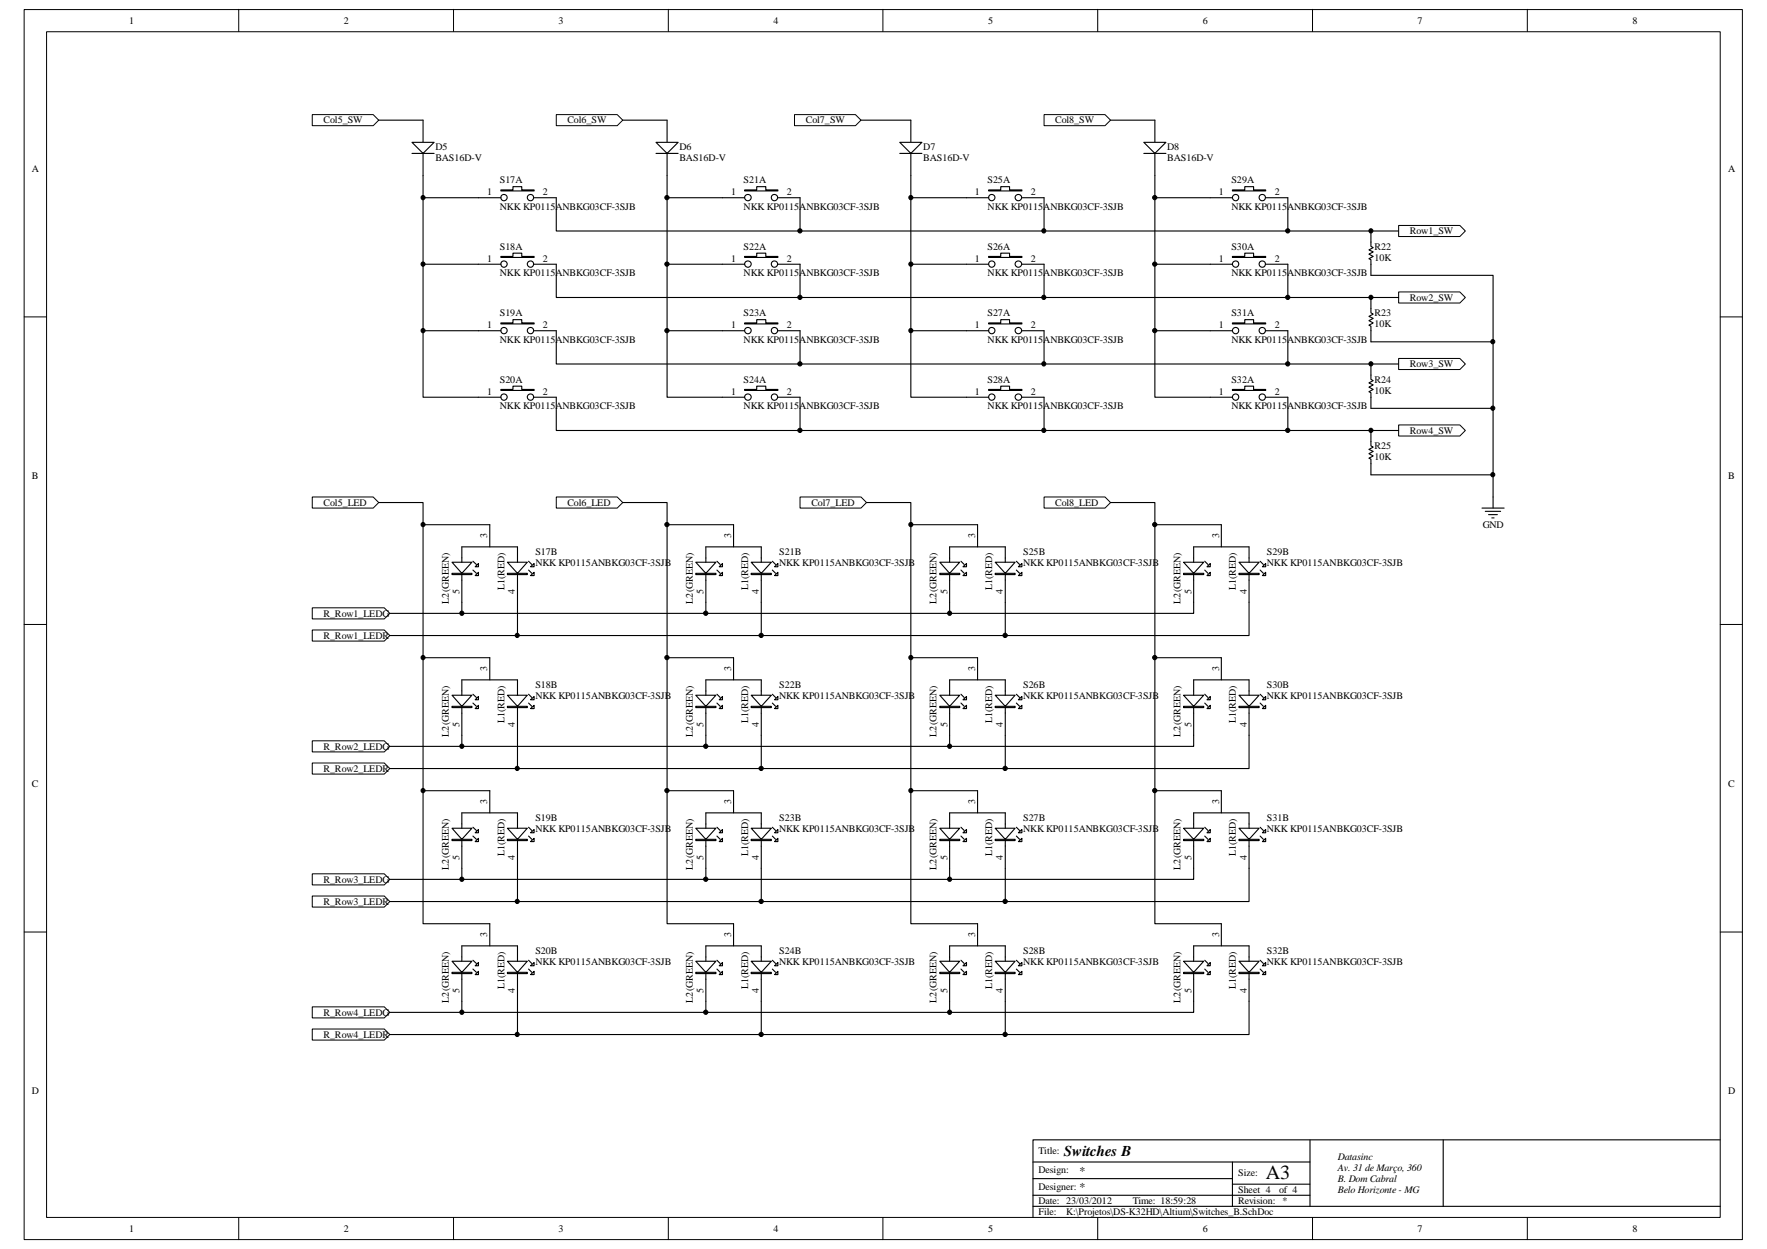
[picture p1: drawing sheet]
<svg xmlns="http://www.w3.org/2000/svg" width="297mm" height="210mm" viewBox="0 0 297 210" stroke-linecap="round" stroke-linejoin="round" font-family="sans-serif">
<defs><g id="words">
<text font-size="3.4" x="212.8" y="198.2">A3</text>
<text font-size="2.5" x="178.9" y="194.4">Switches B</text>
<g font-size="2">
<text x="181.5" y="197.4">*</text>
<text x="181.5" y="200.2">*</text>
</g>
<g font-size="1.7">
<text x="21.7" y="4">1</text>
<text x="57.8" y="4">2</text>
<text x="93.9" y="4">3</text>
<text x="130" y="4">4</text>
<text x="166.1" y="4">5</text>
<text x="202.2" y="4">6</text>
<text x="238.3" y="4">7</text>
<text x="274.4" y="4">8</text>
<text x="54.4" y="20.7">Col5_SW</text>
<text x="95.4" y="20.7">Col6_SW</text>
<text x="135.5" y="20.7">Col7_SW</text>
<text x="177.4" y="20.7">Col8_SW</text>
<text x="5.3" y="28.9">A</text>
<text x="73.2" y="27.1">BAS16D-V</text>
<text x="73.2" y="25.2">D5</text>
<text x="114.2" y="27.1">BAS16D-V</text>
<text x="114.2" y="25.2">D6</text>
<text x="155.2" y="27.1">BAS16D-V</text>
<text x="155.2" y="25.2">D7</text>
<text x="196.2" y="27.1">BAS16D-V</text>
<text x="196.2" y="25.2">D8</text>
<text x="290.5" y="28.9">A</text>
<text x="81.9" y="32.9">1</text>
<text x="84" y="35.3">NKK KP0115ANBKG03CF-3SJB</text>
<text x="84" y="30.8">S17A</text>
<text x="91.3" y="32.9">2</text>
<text x="122.9" y="32.9">1</text>
<text x="125" y="30.8">S21A</text>
<text x="125" y="35.3">NKK KP0115ANBKG03CF-3SJB</text>
<text x="132.3" y="32.9">2</text>
<text x="163.9" y="32.9">1</text>
<text x="166" y="30.8">S25A</text>
<text x="166" y="35.3">NKK KP0115ANBKG03CF-3SJB</text>
<text x="173.3" y="32.9">2</text>
<text x="204.9" y="32.9">1</text>
<text x="207" y="30.8">S29A</text>
<text x="207" y="35.3">NKK KP0115ANBKG03CF-3SJB</text>
<text x="214.3" y="32.9">2</text>
<text x="84" y="42">S18A</text>
<text x="125" y="42">S22A</text>
<text x="166" y="42">S26A</text>
<text x="207" y="42">S30A</text>
<text x="231.1" y="42">R22</text>
<text x="237" y="39.4">Row1_SW</text>
<text x="81.9" y="44">1</text>
<text x="84" y="46.4">NKK KP0115ANBKG03CF-3SJB</text>
<text x="91.3" y="44">2</text>
<text x="122.9" y="44">1</text>
<text x="125" y="46.4">NKK KP0115ANBKG03CF-3SJB</text>
<text x="132.3" y="44">2</text>
<text x="163.9" y="44">1</text>
<text x="166" y="46.4">NKK KP0115ANBKG03CF-3SJB</text>
<text x="173.3" y="44">2</text>
<text x="204.9" y="44">1</text>
<text x="207" y="46.4">NKK KP0115ANBKG03CF-3SJB</text>
<text x="214.3" y="44">2</text>
<text x="231.1" y="43.9">10K</text>
<text x="84" y="53.2">S19A</text>
<text x="125" y="53.2">S23A</text>
<text x="166" y="53.2">S27A</text>
<text x="207" y="53.2">S31A</text>
<text x="231.1" y="53.2">R23</text>
<text x="237" y="50.5">Row2_SW</text>
<text x="81.9" y="55.2">1</text>
<text x="84" y="57.6">NKK KP0115ANBKG03CF-3SJB</text>
<text x="91.3" y="55.2">2</text>
<text x="122.9" y="55.2">1</text>
<text x="125" y="57.6">NKK KP0115ANBKG03CF-3SJB</text>
<text x="132.3" y="55.2">2</text>
<text x="163.9" y="55.2">1</text>
<text x="166" y="57.6">NKK KP0115ANBKG03CF-3SJB</text>
<text x="173.3" y="55.2">2</text>
<text x="204.9" y="55.2">1</text>
<text x="207" y="57.6">NKK KP0115ANBKG03CF-3SJB</text>
<text x="214.3" y="55.2">2</text>
<text x="231.1" y="55">10K</text>
<text x="84" y="64.3">S20A</text>
<text x="125" y="64.3">S24A</text>
<text x="166" y="64.3">S28A</text>
<text x="207" y="64.3">S32A</text>
<text x="231.1" y="64.3">R24</text>
<text x="237" y="61.7">Row3_SW</text>
<text x="81.9" y="66.4">1</text>
<text x="84" y="68.8">NKK KP0115ANBKG03CF-3SJB</text>
<text x="91.3" y="66.4">2</text>
<text x="122.9" y="66.4">1</text>
<text x="125" y="68.8">NKK KP0115ANBKG03CF-3SJB</text>
<text x="132.3" y="66.4">2</text>
<text x="163.9" y="66.4">1</text>
<text x="166" y="68.8">NKK KP0115ANBKG03CF-3SJB</text>
<text x="173.3" y="66.4">2</text>
<text x="204.9" y="66.4">1</text>
<text x="207" y="68.8">NKK KP0115ANBKG03CF-3SJB</text>
<text x="214.3" y="66.4">2</text>
<text x="231.1" y="66.2">10K</text>
<text x="231.1" y="77.4">10K</text>
<text x="231.1" y="75.5">R25</text>
<text x="237" y="72.9">Row4_SW</text>
<text x="5.4" y="80.6">B</text>
<text x="290.5" y="80.6">B</text>
<text x="54.4" y="85">Col5_LED</text>
<text x="95.4" y="85">Col6_LED</text>
<text x="136.4" y="85">Col7_LED</text>
<text x="177.4" y="85">Col8_LED</text>
<text x="249.3" y="88.7">GND</text>
<text x="81.9" y="90.4" transform="rotate(-90 81.9 90.4)">3</text>
<text x="90" y="93.2">S17B</text>
<text x="90" y="95.1">NKK KP0115ANBKG03CF-3SJB</text>
<text x="122.9" y="90.4" transform="rotate(-90 122.9 90.4)">3</text>
<text x="131" y="93.2">S21B</text>
<text x="131" y="95.1">NKK KP0115ANBKG03CF-3SJB</text>
<text x="163.9" y="90.4" transform="rotate(-90 163.9 90.4)">3</text>
<text x="172" y="93.2">S25B</text>
<text x="172" y="95.1">NKK KP0115ANBKG03CF-3SJB</text>
<text x="204.9" y="90.4" transform="rotate(-90 204.9 90.4)">3</text>
<text x="213" y="95.1">NKK KP0115ANBKG03CF-3SJB</text>
<text x="213" y="93.2">S29B</text>
<text x="75.4" y="101.4" transform="rotate(-90 75.4 101.4)">L2(GREEN)</text>
<text x="77.3" y="99.8" transform="rotate(-90 77.3 99.8)">5</text>
<text x="84.8" y="99.2" transform="rotate(-90 84.8 99.2)">L1(RED)</text>
<text x="86.6" y="99.8" transform="rotate(-90 86.6 99.8)">4</text>
<text x="116.5" y="101.4" transform="rotate(-90 116.5 101.4)">L2(GREEN)</text>
<text x="118.3" y="99.8" transform="rotate(-90 118.3 99.8)">5</text>
<text x="125.8" y="99.2" transform="rotate(-90 125.8 99.2)">L1(RED)</text>
<text x="127.6" y="99.8" transform="rotate(-90 127.6 99.8)">4</text>
<text x="157.4" y="101.4" transform="rotate(-90 157.4 101.4)">L2(GREEN)</text>
<text x="159.3" y="99.8" transform="rotate(-90 159.3 99.8)">5</text>
<text x="166.8" y="99.2" transform="rotate(-90 166.8 99.2)">L1(RED)</text>
<text x="168.6" y="99.8" transform="rotate(-90 168.6 99.8)">4</text>
<text x="198.5" y="101.4" transform="rotate(-90 198.5 101.4)">L2(GREEN)</text>
<text x="200.3" y="99.8" transform="rotate(-90 200.3 99.8)">5</text>
<text x="207.8" y="99.2" transform="rotate(-90 207.8 99.2)">L1(RED)</text>
<text x="209.6" y="99.8" transform="rotate(-90 209.6 99.8)">4</text>
<text x="54.4" y="107.4">R_Row1_LEDR</text>
<text x="54.4" y="103.6">R_Row1_LEDG</text>
<text x="81.9" y="112.8" transform="rotate(-90 81.9 112.8)">3</text>
<text x="122.9" y="112.8" transform="rotate(-90 122.9 112.8)">3</text>
<text x="163.9" y="112.8" transform="rotate(-90 163.9 112.8)">3</text>
<text x="204.9" y="112.8" transform="rotate(-90 204.9 112.8)">3</text>
<text x="90" y="115.6">S18B</text>
<text x="90" y="117.4">NKK KP0115ANBKG03CF-3SJB</text>
<text x="131" y="115.6">S22B</text>
<text x="131" y="117.4">NKK KP0115ANBKG03CF-3SJB</text>
<text x="172" y="115.6">S26B</text>
<text x="172" y="117.4">NKK KP0115ANBKG03CF-3SJB</text>
<text x="213" y="117.4">NKK KP0115ANBKG03CF-3SJB</text>
<text x="213" y="115.6">S30B</text>
<text x="54.4" y="126">R_Row2_LEDG</text>
<text x="75.4" y="123.8" transform="rotate(-90 75.4 123.8)">L2(GREEN)</text>
<text x="77.3" y="122.2" transform="rotate(-90 77.3 122.2)">5</text>
<text x="84.8" y="121.5" transform="rotate(-90 84.8 121.5)">L1(RED)</text>
<text x="86.6" y="122.2" transform="rotate(-90 86.6 122.2)">4</text>
<text x="116.5" y="123.8" transform="rotate(-90 116.5 123.8)">L2(GREEN)</text>
<text x="118.3" y="122.2" transform="rotate(-90 118.3 122.2)">5</text>
<text x="125.8" y="121.5" transform="rotate(-90 125.8 121.5)">L1(RED)</text>
<text x="127.6" y="122.2" transform="rotate(-90 127.6 122.2)">4</text>
<text x="157.4" y="123.8" transform="rotate(-90 157.4 123.8)">L2(GREEN)</text>
<text x="159.3" y="122.2" transform="rotate(-90 159.3 122.2)">5</text>
<text x="166.8" y="121.5" transform="rotate(-90 166.8 121.5)">L1(RED)</text>
<text x="168.6" y="122.2" transform="rotate(-90 168.6 122.2)">4</text>
<text x="198.5" y="123.8" transform="rotate(-90 198.5 123.8)">L2(GREEN)</text>
<text x="200.3" y="122.2" transform="rotate(-90 200.3 122.2)">5</text>
<text x="207.8" y="121.5" transform="rotate(-90 207.8 121.5)">L1(RED)</text>
<text x="209.6" y="122.2" transform="rotate(-90 209.6 122.2)">4</text>
<text x="54.4" y="129.7">R_Row2_LEDR</text>
<text x="5.4" y="132.2">C</text>
<text x="81.9" y="135.1" transform="rotate(-90 81.9 135.1)">3</text>
<text x="90" y="137.9">S19B</text>
<text x="122.9" y="135.1" transform="rotate(-90 122.9 135.1)">3</text>
<text x="131" y="137.9">S23B</text>
<text x="163.9" y="135.1" transform="rotate(-90 163.9 135.1)">3</text>
<text x="172" y="137.9">S27B</text>
<text x="204.9" y="135.1" transform="rotate(-90 204.9 135.1)">3</text>
<text x="213" y="137.9">S31B</text>
<text x="290.5" y="132.2">C</text>
<text x="84.8" y="143.9" transform="rotate(-90 84.8 143.9)">L1(RED)</text>
<text x="90" y="139.8">NKK KP0115ANBKG03CF-3SJB</text>
<text x="125.8" y="143.9" transform="rotate(-90 125.8 143.9)">L1(RED)</text>
<text x="131" y="139.8">NKK KP0115ANBKG03CF-3SJB</text>
<text x="166.8" y="143.9" transform="rotate(-90 166.8 143.9)">L1(RED)</text>
<text x="172" y="139.8">NKK KP0115ANBKG03CF-3SJB</text>
<text x="207.8" y="143.9" transform="rotate(-90 207.8 143.9)">L1(RED)</text>
<text x="213" y="139.8">NKK KP0115ANBKG03CF-3SJB</text>
<text x="54.4" y="148.3">R_Row3_LEDG</text>
<text x="75.4" y="146.1" transform="rotate(-90 75.4 146.1)">L2(GREEN)</text>
<text x="77.3" y="144.5" transform="rotate(-90 77.3 144.5)">5</text>
<text x="86.6" y="144.5" transform="rotate(-90 86.6 144.5)">4</text>
<text x="116.5" y="146.1" transform="rotate(-90 116.5 146.1)">L2(GREEN)</text>
<text x="118.3" y="144.5" transform="rotate(-90 118.3 144.5)">5</text>
<text x="127.6" y="144.5" transform="rotate(-90 127.6 144.5)">4</text>
<text x="157.4" y="146.1" transform="rotate(-90 157.4 146.1)">L2(GREEN)</text>
<text x="159.3" y="144.5" transform="rotate(-90 159.3 144.5)">5</text>
<text x="168.6" y="144.5" transform="rotate(-90 168.6 144.5)">4</text>
<text x="198.5" y="146.1" transform="rotate(-90 198.5 146.1)">L2(GREEN)</text>
<text x="200.3" y="144.5" transform="rotate(-90 200.3 144.5)">5</text>
<text x="209.6" y="144.5" transform="rotate(-90 209.6 144.5)">4</text>
<text x="54.4" y="152.1">R_Row3_LEDR</text>
<text x="81.9" y="157.5" transform="rotate(-90 81.9 157.5)">3</text>
<text x="90" y="160.3">S20B</text>
<text x="122.9" y="157.5" transform="rotate(-90 122.9 157.5)">3</text>
<text x="131" y="160.3">S24B</text>
<text x="163.9" y="157.5" transform="rotate(-90 163.9 157.5)">3</text>
<text x="172" y="160.3">S28B</text>
<text x="204.9" y="157.5" transform="rotate(-90 204.9 157.5)">3</text>
<text x="213" y="160.3">S32B</text>
<text x="77.3" y="166.9" transform="rotate(-90 77.3 166.9)">5</text>
<text x="84.8" y="166.2" transform="rotate(-90 84.8 166.2)">L1(RED)</text>
<text x="86.6" y="166.9" transform="rotate(-90 86.6 166.9)">4</text>
<text x="90" y="162.1">NKK KP0115ANBKG03CF-3SJB</text>
<text x="118.3" y="166.9" transform="rotate(-90 118.3 166.9)">5</text>
<text x="125.8" y="166.2" transform="rotate(-90 125.8 166.2)">L1(RED)</text>
<text x="127.6" y="166.9" transform="rotate(-90 127.6 166.9)">4</text>
<text x="131" y="162.1">NKK KP0115ANBKG03CF-3SJB</text>
<text x="159.3" y="166.9" transform="rotate(-90 159.3 166.9)">5</text>
<text x="166.8" y="166.2" transform="rotate(-90 166.8 166.2)">L1(RED)</text>
<text x="168.6" y="166.9" transform="rotate(-90 168.6 166.9)">4</text>
<text x="172" y="162.1">NKK KP0115ANBKG03CF-3SJB</text>
<text x="200.3" y="166.9" transform="rotate(-90 200.3 166.9)">5</text>
<text x="207.8" y="166.2" transform="rotate(-90 207.8 166.2)">L1(RED)</text>
<text x="209.6" y="166.9" transform="rotate(-90 209.6 166.9)">4</text>
<text x="213" y="162.1">NKK KP0115ANBKG03CF-3SJB</text>
<text x="54.4" y="170.7">R_Row4_LEDG</text>
<text x="75.4" y="168.5" transform="rotate(-90 75.4 168.5)">L2(GREEN)</text>
<text x="116.5" y="168.5" transform="rotate(-90 116.5 168.5)">L2(GREEN)</text>
<text x="157.4" y="168.5" transform="rotate(-90 157.4 168.5)">L2(GREEN)</text>
<text x="198.5" y="168.5" transform="rotate(-90 198.5 168.5)">L2(GREEN)</text>
<text x="54.4" y="174.4">R_Row4_LEDR</text>
<text x="5.3" y="183.9">D</text>
<text x="290.5" y="183.9">D</text>
<text x="174.6" y="194">Title:</text>
<text x="174.6" y="197.1">Design:</text>
<text x="208.1" y="197.7">Size:</text>
<text x="224.9" y="194.9">Datasinc</text>
<text x="224.9" y="196.8">Av. 31 de Março, 360</text>
<text x="174.6" y="202.4">Date: 23/03/2012</text>
<text x="174.6" y="199.9">Designer:</text>
<text x="190.4" y="202.4">Time: 18:59:28</text>
<text x="208.1" y="202.4">Revision:</text>
<text x="208.1" y="200.5">Sheet 4</text>
<text x="215" y="200.5">of 4</text>
<text x="215.6" y="202.4">*</text>
<text x="224.9" y="198.6">B. Dom Cabral</text>
<text x="224.9" y="200.5">Belo Horizonte - MG</text>
<text x="21.7" y="207">1</text>
<text x="57.8" y="207">2</text>
<text x="93.9" y="207">3</text>
<text x="130" y="207">4</text>
<text x="166.1" y="207">5</text>
<text x="174.6" y="204.2">File:</text>
<text x="179.2" y="204.2">K:\Projetos\DS-K32HD\Altium\Switches_B.SchDoc</text>
<text x="202.2" y="207">6</text>
<text x="238.3" y="207">7</text>
<text x="274.4" y="207">8</text>
</g>
</g></defs>
<path d="M4.1 1.6h288.8v206.7h-288.8z" fill="none" stroke="#000" stroke-width=".17"/>
<path d="M7.9 5.4h281.3v199.2h-281.3z" fill="#fff"/>
<g fill="none" stroke="#000" stroke-width=".17">
<path d="M7.8 5.3h281.4v199.3h-281.4zM40.1 1.6v3.7M76.2 1.6v3.7M112.3 1.6v3.7M148.4 1.6v3.7M184.5 1.6v3.7M220.6 1.6v3.7M256.7 1.6v3.7M4.1 53.3h3.7M289.2 53.3h3.7M4.1 104.9h3.7M289.2 104.9h3.7"/>
<path d="M4.1 156.6h3.7M289.2 156.6h3.7M40.1 204.6v3.7M76.2 204.6v3.7M112.3 204.6v3.7M148.4 204.6v3.7M184.5 204.6v3.7M220.6 204.6v3.7M256.7 204.6v3.7"/>
</g>
<path d="M173.6 195.3h46.6M173.6 198.1h33.6M207.2 195.3v7.4M207.2 199h13M220.2 191.6v11.1M242.6 191.6v11.1M289.2 191.6h-115.6v13M173.6 202.7h115.6M173.6 200.9h46.6" fill="none" stroke="#000" stroke-width=".19"/>
<path d="M52.5 19.3h10.2l1 .9-1 .9h-10.2z" fill-rule="evenodd" fill="#fff"/>
<path d="M52.5 19.3h10.2l1 .9-1 .9h-10.2z" fill="none" stroke="#000" stroke-width=".17"/>
<path d="M93.5 19.3h10.3l.9 .9-.9 .9h-10.3z" fill-rule="evenodd" fill="#fff"/>
<path d="M93.5 19.3h10.3l.9 .9-.9 .9h-10.3z" fill="none" stroke="#000" stroke-width=".17"/>
<path d="M133.6 19.3h10.2l.9 .9-.9 .9h-10.2z" fill-rule="evenodd" fill="#fff"/>
<path d="M133.6 19.3h10.2l.9 .9-.9 .9h-10.2z" fill="none" stroke="#000" stroke-width=".17"/>
<path d="M175.5 19.3h10.3l.9 .9-.9 .9h-10.3z" fill-rule="evenodd" fill="#fff"/>
<path d="M175.5 19.3h10.3l.9 .9-.9 .9h-10.3z" fill="none" stroke="#000" stroke-width=".17"/>
<g fill="none" stroke="#000" stroke-width=".19">
<path d="M63.7 84.5h7.4v70.7h11.2M71.1 88.2h11.2M104.7 84.5h7.4v70.7h11.2M112.1 88.2h11.2M145.7 84.5h7.4v70.7h11.2M153.1 88.2h11.2M186.7 84.5h7.4v70.7h11.2M194.1 88.2h11.2M71.1 110.5h11.2M112.1 110.5h11.2M118.7 101.2v1.9M128 101.2v5.6"/>
<path d="M153.1 110.5h11.2M159.6 101.2v1.9M169 101.2v5.6M194.1 110.5h11.2M71.1 132.9h11.2M77.6 123.6v1.8h123.1v-1.8M87 123.6v5.6h123v-5.6M112.1 132.9h11.2M118.7 123.6v1.8M128 123.6v5.6M153.1 132.9h11.2M159.6 123.6v1.8"/>
<path d="M169 123.6v5.6M194.1 132.9h11.2M77.6 145.9v1.9h123.1v-1.9M87 145.9v5.6h123v-5.6M118.7 145.9v1.9M128 145.9v5.6M159.6 145.9v1.9M169 145.9v5.6M77.6 168.3v1.8h123.1v-1.8M87 168.3v5.6h123v-5.6M118.7 168.3v1.8M128 168.3v5.6"/>
<path d="M159.6 168.3v1.8M169 168.3v5.6"/>
</g>
<path d="M52.5 83.5h10.2l1 1-1 .9h-10.2z" fill-rule="evenodd" fill="#fff"/>
<path d="M52.5 83.5h10.2l1 1-1 .9h-10.2z" fill="none" stroke="#000" stroke-width=".17"/>
<path d="M93.5 83.5h10.3l.9 1-.9 .9h-10.3z" fill-rule="evenodd" fill="#fff"/>
<path d="M93.5 83.5h10.3l.9 1-.9 .9h-10.3z" fill="none" stroke="#000" stroke-width=".17"/>
<path d="M134.5 83.5h10.2l1 1-1 .9h-10.2z" fill-rule="evenodd" fill="#fff"/>
<path d="M134.5 83.5h10.2l1 1-1 .9h-10.2z" fill="none" stroke="#000" stroke-width=".17"/>
<path d="M175.5 83.5h10.3l.9 1-.9 .9h-10.3z" fill-rule="evenodd" fill="#fff"/>
<path d="M175.5 83.5h10.3l.9 1-.9 .9h-10.3z" fill="none" stroke="#000" stroke-width=".17"/>
<g fill="none" stroke="#000" stroke-width=".19">
<path d="M80.4 33.2h3.8M89.8 33.2h3.7M134.5 33.2v5.6M175.5 33.2v5.6M134.5 44.4v5.6M134.5 55.6v5.6M175.5 44.4v5.6M175.5 55.6v5.6M93.5 66.8v5.5h123v-5.5M134.5 66.8v5.5M175.5 66.8v5.5M77.6 101.2v1.9h123.1v-1.9"/>
<path d="M87 101.2v5.6h123v-5.6"/>
</g>
<path d="M84.2 31.9h2v-.5h1.5v.5h2.1v.2h-5.6z" fill-rule="evenodd" fill="#fff"/>
<g fill="none" stroke="#000" stroke-width=".19">
<path d="M84.2 31.9h2v-.5h1.5v.5h2.1v.2h-5.6zM82.3 88.2v3.7M88.9 95.8l.5 .6M88.9 94.3l.5 .6"/>
<circle cx="84.7" cy="33.2" r=".54"/>
<circle cx="89.2" cy="33.2" r=".53"/>
</g>
<path d="M76 94.5h3.3l-1.7 1.9z" fill="#fff"/>
<path d="M76 94.5h3.3l-1.7 1.9z" fill="none" stroke="#000" stroke-width=".19"/>
<path d="M76 96.4h3.3v.2h-3.3z" fill-rule="evenodd" fill="#fff"/>
<path d="M76 96.4h3.3v.2h-3.3z" fill="none" stroke="#000" stroke-width=".19"/>
<path d="M89.2 96.7l.6-.5v.5z" fill="#fff"/>
<path d="M89.2 96.7l.6-.5v.5z" fill="none" stroke="#000" stroke-width=".19"/>
<path d="M89.2 95.2l.6-.5v.5z" fill="#fff"/>
<path d="M77.6 93.8v.7M77.6 96.4v4.8M79.5 95.8l.6 .6M79.5 94.3l.6 .6M87 97.5v3.7M89.2 95.2l.6-.5v.5z" fill="none" stroke="#000" stroke-width=".19"/>
<path d="M85.3 94.5h3.3l-1.6 1.9z" fill="#fff"/>
<path d="M85.3 94.5h3.3l-1.6 1.9z" fill="none" stroke="#000" stroke-width=".19"/>
<path d="M85.3 96.4h3.3v.2h-3.3z" fill-rule="evenodd" fill="#fff"/>
<path d="M85.3 96.4h3.3v.2h-3.3z" fill="none" stroke="#000" stroke-width=".19"/>
<path d="M80.4 96.2v.5h-.5z" fill="#fff"/>
<path d="M80.4 96.2v.5h-.5z" fill="none" stroke="#000" stroke-width=".19"/>
<path d="M80.4 94.7v.5h-.5z" fill="#fff"/>
<path d="M80.4 44.4h3.8M89.8 44.4h3.7M77.6 93.8v-1.9h9.4v2.6M80.4 94.7v.5h-.5zM87 96.4v1.1" fill="none" stroke="#000" stroke-width=".19"/>
<path d="M84.2 43.1h2v-.6h1.5v.6h2.1v.2h-5.6z" fill-rule="evenodd" fill="#fff"/>
<g fill="none" stroke="#000" stroke-width=".19">
<path d="M84.2 43.1h2v-.6h1.5v.6h2.1v.2h-5.6zM82.3 110.5v3.8M88.9 118.2l.5 .5M88.9 116.7l.5 .5"/>
<circle cx="84.7" cy="44.4" r=".54"/>
<circle cx="89.2" cy="44.4" r=".53"/>
</g>
<path d="M76 116.8h3.3l-1.7 1.9z" fill="#fff"/>
<path d="M76 116.8h3.3l-1.7 1.9z" fill="none" stroke="#000" stroke-width=".19"/>
<path d="M76 118.7h3.3v.2h-3.3z" fill-rule="evenodd" fill="#fff"/>
<path d="M76 118.7h3.3v.2h-3.3z" fill="none" stroke="#000" stroke-width=".19"/>
<path d="M89.2 119.1l.6-.6v.6z" fill="#fff"/>
<path d="M89.2 119.1l.6-.6v.6z" fill="none" stroke="#000" stroke-width=".19"/>
<path d="M89.2 117.6l.6-.5v.5z" fill="#fff"/>
<path d="M77.6 116.1v.7M77.6 118.7v4.9M79.5 118.2l.6 .5M79.5 116.7l.6 .5M87 119.8v3.8M89.2 117.6l.6-.5v.5z" fill="none" stroke="#000" stroke-width=".19"/>
<path d="M85.3 116.8h3.3l-1.6 1.9z" fill="#fff"/>
<path d="M85.3 116.8h3.3l-1.6 1.9z" fill="none" stroke="#000" stroke-width=".19"/>
<path d="M85.3 118.7h3.3v.2h-3.3z" fill-rule="evenodd" fill="#fff"/>
<path d="M85.3 118.7h3.3v.2h-3.3z" fill="none" stroke="#000" stroke-width=".19"/>
<path d="M80.4 118.5v.6h-.5z" fill="#fff"/>
<path d="M80.4 118.5v.6h-.5z" fill="none" stroke="#000" stroke-width=".19"/>
<path d="M80.4 117.1v.5h-.5z" fill="#fff"/>
<path d="M80.4 55.6h3.8M89.8 55.6h3.7M77.6 116.1v-1.8h9.4v2.5M80.4 117.1v.5h-.5zM87 118.7v1.1" fill="none" stroke="#000" stroke-width=".19"/>
<path d="M84.2 54.3h2v-.6h1.5v.6h2.1v.1h-5.6z" fill-rule="evenodd" fill="#fff"/>
<g fill="none" stroke="#000" stroke-width=".19">
<path d="M84.2 54.3h2v-.6h1.5v.6h2.1v.1h-5.6zM82.3 132.9v3.7M88.9 139l.5 .6M88.9 140.5l.5 .6"/>
<circle cx="84.7" cy="55.6" r=".54"/>
<circle cx="89.2" cy="55.6" r=".53"/>
</g>
<path d="M76 139.2h3.3l-1.7 1.9z" fill="#fff"/>
<path d="M76 139.2h3.3l-1.7 1.9z" fill="none" stroke="#000" stroke-width=".19"/>
<path d="M76 141.1h3.3v.2h-3.3z" fill-rule="evenodd" fill="#fff"/>
<path d="M76 141.1h3.3v.2h-3.3z" fill="none" stroke="#000" stroke-width=".19"/>
<path d="M89.2 141.4l.6-.5v.5z" fill="#fff"/>
<path d="M89.2 141.4l.6-.5v.5z" fill="none" stroke="#000" stroke-width=".19"/>
<path d="M89.2 140l.6-.6v.6z" fill="#fff"/>
<path d="M77.6 138.5v.7M79.5 139l.6 .6M89.2 140l.6-.6v.6zM77.6 141.1v4.8M79.5 140.5l.6 .6M87 142.2v3.7" fill="none" stroke="#000" stroke-width=".19"/>
<path d="M85.3 139.2h3.3l-1.6 1.9z" fill="#fff"/>
<path d="M85.3 139.2h3.3l-1.6 1.9z" fill="none" stroke="#000" stroke-width=".19"/>
<path d="M85.3 141.1h3.3v.2h-3.3z" fill-rule="evenodd" fill="#fff"/>
<path d="M85.3 141.1h3.3v.2h-3.3z" fill="none" stroke="#000" stroke-width=".19"/>
<path d="M80.4 140.9v.5h-.5z" fill="#fff"/>
<path d="M80.4 140.9v.5h-.5z" fill="none" stroke="#000" stroke-width=".19"/>
<path d="M79.9 140l.5-.6v.6z" fill="#fff"/>
<path d="M80.4 66.8h3.8M89.8 66.8h3.7M77.6 138.5v-1.9h9.4v2.6M79.9 140l.5-.6v.6zM87 141.1v1.1" fill="none" stroke="#000" stroke-width=".19"/>
<path d="M84.2 65.4h2v-.5h1.5v.5h2.1v.2h-5.6z" fill-rule="evenodd" fill="#fff"/>
<g fill="none" stroke="#000" stroke-width=".19">
<path d="M84.2 65.4h2v-.5h1.5v.5h2.1v.2h-5.6zM82.3 155.2v3.8M88.9 162.9l.5 .5M88.9 161.4l.5 .5"/>
<circle cx="84.7" cy="66.7" r=".54"/>
<circle cx="89.2" cy="66.7" r=".53"/>
</g>
<path d="M76 161.5h3.3l-1.7 1.9z" fill="#fff"/>
<path d="M76 161.5h3.3l-1.7 1.9z" fill="none" stroke="#000" stroke-width=".19"/>
<path d="M76 163.4h3.3v.2h-3.3z" fill-rule="evenodd" fill="#fff"/>
<path d="M76 163.4h3.3v.2h-3.3z" fill="none" stroke="#000" stroke-width=".19"/>
<path d="M89.2 163.8l.6-.6v.6z" fill="#fff"/>
<path d="M89.2 163.8l.6-.6v.6z" fill="none" stroke="#000" stroke-width=".19"/>
<path d="M89.2 162.3l.6-.5v.5z" fill="#fff"/>
<path d="M77.6 160.8v.7M77.6 163.4v4.9M79.5 162.9l.6 .5M79.5 161.4l.6 .5M87 164.5v3.8M89.2 162.3l.6-.5v.5z" fill="none" stroke="#000" stroke-width=".19"/>
<path d="M85.3 161.5h3.3l-1.6 1.9z" fill="#fff"/>
<path d="M85.3 161.5h3.3l-1.6 1.9z" fill="none" stroke="#000" stroke-width=".19"/>
<path d="M85.3 163.4h3.3v.2h-3.3z" fill-rule="evenodd" fill="#fff"/>
<path d="M85.3 163.4h3.3v.2h-3.3z" fill="none" stroke="#000" stroke-width=".19"/>
<path d="M79.9 163.8l.5-.6v.6z" fill="#fff"/>
<path d="M79.9 163.8l.5-.6v.6z" fill="none" stroke="#000" stroke-width=".19"/>
<path d="M80.4 161.8v.5h-.5z" fill="#fff"/>
<path d="M121.5 33.2h3.7M130.8 33.2h3.7M77.6 160.8v-1.8h9.4v2.5M80.4 161.8v.5h-.5zM87 163.4v1.1" fill="none" stroke="#000" stroke-width=".19"/>
<path d="M125.2 31.9h2v-.5h1.5v.5h2.1v.2h-5.6z" fill-rule="evenodd" fill="#fff"/>
<g fill="none" stroke="#000" stroke-width=".19">
<path d="M125.2 31.9h2v-.5h1.5v.5h2.1v.2h-5.6zM123.3 88.2v3.7M129.8 95.8l.6 .6M129.8 94.3l.6 .6"/>
<circle cx="125.7" cy="33.2" r=".54"/>
<circle cx="130.2" cy="33.2" r=".54"/>
</g>
<path d="M117 94.5h3.4l-1.7 1.9z" fill="#fff"/>
<path d="M117 94.5h3.4l-1.7 1.9z" fill="none" stroke="#000" stroke-width=".19"/>
<path d="M117 96.4h3.4v.2h-3.4z" fill-rule="evenodd" fill="#fff"/>
<path d="M117 96.4h3.4v.2h-3.4z" fill="none" stroke="#000" stroke-width=".19"/>
<path d="M130.8 96.2v.5h-.6z" fill="#fff"/>
<path d="M130.8 96.2v.5h-.6z" fill="none" stroke="#000" stroke-width=".19"/>
<path d="M130.8 94.7v.5h-.6z" fill="#fff"/>
<path d="M118.7 93.8v.7M118.7 96.4v4.8M120.5 95.8l.6 .6M120.5 94.3l.6 .6M128 97.5v3.7M130.8 94.7v.5h-.6z" fill="none" stroke="#000" stroke-width=".19"/>
<path d="M126.3 94.5h3.4l-1.7 1.9z" fill="#fff"/>
<path d="M126.3 94.5h3.4l-1.7 1.9z" fill="none" stroke="#000" stroke-width=".19"/>
<path d="M126.3 96.4h3.4v.2h-3.4z" fill-rule="evenodd" fill="#fff"/>
<path d="M126.3 96.4h3.4v.2h-3.4z" fill="none" stroke="#000" stroke-width=".19"/>
<path d="M121.5 96.2v.5h-.6z" fill="#fff"/>
<path d="M121.5 96.2v.5h-.6z" fill="none" stroke="#000" stroke-width=".19"/>
<path d="M121.5 94.7v.5h-.6z" fill="#fff"/>
<path d="M121.5 44.4h3.7M130.8 44.4h3.7M118.7 93.8v-1.9h9.3v2.6M121.5 94.7v.5h-.6zM128 96.4v1.1" fill="none" stroke="#000" stroke-width=".19"/>
<path d="M125.2 43.1h2v-.6h1.5v.6h2.1v.2h-5.6z" fill-rule="evenodd" fill="#fff"/>
<g fill="none" stroke="#000" stroke-width=".19">
<path d="M125.2 43.1h2v-.6h1.5v.6h2.1v.2h-5.6zM123.3 110.5v3.8M129.8 118.2l.6 .5M129.8 116.7l.6 .5"/>
<circle cx="125.7" cy="44.4" r=".54"/>
<circle cx="130.2" cy="44.4" r=".54"/>
</g>
<path d="M117 116.8h3.4l-1.7 1.9z" fill="#fff"/>
<path d="M117 116.8h3.4l-1.7 1.9z" fill="none" stroke="#000" stroke-width=".19"/>
<path d="M117 118.7h3.4v.2h-3.4z" fill-rule="evenodd" fill="#fff"/>
<path d="M117 118.7h3.4v.2h-3.4z" fill="none" stroke="#000" stroke-width=".19"/>
<path d="M130.8 118.5v.6h-.6z" fill="#fff"/>
<path d="M130.8 118.5v.6h-.6z" fill="none" stroke="#000" stroke-width=".19"/>
<path d="M130.8 117.1v.5h-.6z" fill="#fff"/>
<path d="M118.7 116.1v.7M118.7 118.7v4.9M120.5 118.2l.6 .5M120.5 116.7l.6 .5M128 119.8v3.8M130.8 117.1v.5h-.6z" fill="none" stroke="#000" stroke-width=".19"/>
<path d="M126.3 116.8h3.4l-1.7 1.9z" fill="#fff"/>
<path d="M126.3 116.8h3.4l-1.7 1.9z" fill="none" stroke="#000" stroke-width=".19"/>
<path d="M126.3 118.7h3.4v.2h-3.4z" fill-rule="evenodd" fill="#fff"/>
<path d="M126.3 118.7h3.4v.2h-3.4z" fill="none" stroke="#000" stroke-width=".19"/>
<path d="M121.5 118.5v.6h-.6z" fill="#fff"/>
<path d="M121.5 118.5v.6h-.6z" fill="none" stroke="#000" stroke-width=".19"/>
<path d="M121.5 117.1v.5h-.6z" fill="#fff"/>
<path d="M121.5 55.6h3.7M130.8 55.6h3.7M118.7 116.1v-1.8h9.3v2.5M121.5 117.1v.5h-.6zM128 118.7v1.1" fill="none" stroke="#000" stroke-width=".19"/>
<path d="M125.2 54.3h2v-.6h1.5v.6h2.1v.1h-5.6z" fill-rule="evenodd" fill="#fff"/>
<g fill="none" stroke="#000" stroke-width=".19">
<path d="M125.2 54.3h2v-.6h1.5v.6h2.1v.1h-5.6zM123.3 132.9v3.7M129.8 139l.6 .6M129.8 140.5l.6 .6"/>
<circle cx="125.7" cy="55.6" r=".54"/>
<circle cx="130.2" cy="55.6" r=".54"/>
</g>
<path d="M117 139.2h3.4l-1.7 1.9z" fill="#fff"/>
<path d="M117 139.2h3.4l-1.7 1.9z" fill="none" stroke="#000" stroke-width=".19"/>
<path d="M117 141.1h3.4v.2h-3.4z" fill-rule="evenodd" fill="#fff"/>
<path d="M117 141.1h3.4v.2h-3.4z" fill="none" stroke="#000" stroke-width=".19"/>
<path d="M130.8 140.9v.5h-.6z" fill="#fff"/>
<path d="M130.8 140.9v.5h-.6z" fill="none" stroke="#000" stroke-width=".19"/>
<path d="M130.8 139.4v.6h-.6z" fill="#fff"/>
<path d="M118.7 138.5v.7M120.5 139l.6 .6M130.8 139.4v.6h-.6zM118.7 141.1v4.8M120.5 140.5l.6 .6M128 142.2v3.7" fill="none" stroke="#000" stroke-width=".19"/>
<path d="M126.3 139.2h3.4l-1.7 1.9z" fill="#fff"/>
<path d="M126.3 139.2h3.4l-1.7 1.9z" fill="none" stroke="#000" stroke-width=".19"/>
<path d="M126.3 141.1h3.4v.2h-3.4z" fill-rule="evenodd" fill="#fff"/>
<path d="M126.3 141.1h3.4v.2h-3.4z" fill="none" stroke="#000" stroke-width=".19"/>
<path d="M121.5 140.9v.5h-.6z" fill="#fff"/>
<path d="M121.5 140.9v.5h-.6z" fill="none" stroke="#000" stroke-width=".19"/>
<path d="M121.5 139.4v.6h-.6z" fill="#fff"/>
<path d="M121.5 66.8h3.7M130.8 66.8h3.7M118.7 138.5v-1.9h9.3v2.6M121.5 139.4v.6h-.6zM128 141.1v1.1" fill="none" stroke="#000" stroke-width=".19"/>
<path d="M125.2 65.4h2v-.5h1.5v.5h2.1v.2h-5.6z" fill-rule="evenodd" fill="#fff"/>
<g fill="none" stroke="#000" stroke-width=".19">
<path d="M125.2 65.4h2v-.5h1.5v.5h2.1v.2h-5.6zM123.3 155.2v3.8M129.8 162.9l.6 .5M129.8 161.4l.6 .5"/>
<circle cx="125.7" cy="66.7" r=".54"/>
<circle cx="130.2" cy="66.7" r=".54"/>
</g>
<path d="M117 161.5h3.4l-1.7 1.9z" fill="#fff"/>
<path d="M117 161.5h3.4l-1.7 1.9z" fill="none" stroke="#000" stroke-width=".19"/>
<path d="M117 163.4h3.4v.2h-3.4z" fill-rule="evenodd" fill="#fff"/>
<path d="M117 163.4h3.4v.2h-3.4z" fill="none" stroke="#000" stroke-width=".19"/>
<path d="M130.8 163.2v.6h-.6z" fill="#fff"/>
<path d="M130.8 163.2v.6h-.6z" fill="none" stroke="#000" stroke-width=".19"/>
<path d="M130.8 161.8v.5h-.6z" fill="#fff"/>
<path d="M118.7 160.8v.7M118.7 163.4v4.9M120.5 162.9l.6 .5M120.5 161.4l.6 .5M128 164.5v3.8M130.8 161.8v.5h-.6z" fill="none" stroke="#000" stroke-width=".19"/>
<path d="M126.3 161.5h3.4l-1.7 1.9z" fill="#fff"/>
<path d="M126.3 161.5h3.4l-1.7 1.9z" fill="none" stroke="#000" stroke-width=".19"/>
<path d="M126.3 163.4h3.4v.2h-3.4z" fill-rule="evenodd" fill="#fff"/>
<path d="M126.3 163.4h3.4v.2h-3.4z" fill="none" stroke="#000" stroke-width=".19"/>
<path d="M120.9 163.8l.6-.6v.6z" fill="#fff"/>
<path d="M120.9 163.8l.6-.6v.6z" fill="none" stroke="#000" stroke-width=".19"/>
<path d="M121.5 161.8v.5h-.6z" fill="#fff"/>
<path d="M162.5 33.2h3.7M171.8 33.2h3.7M118.7 160.8v-1.8h9.3v2.5M121.5 161.8v.5h-.6zM128 163.4v1.1" fill="none" stroke="#000" stroke-width=".19"/>
<path d="M166.2 31.9h2v-.5h1.5v.5h2.1v.2h-5.6z" fill-rule="evenodd" fill="#fff"/>
<g fill="none" stroke="#000" stroke-width=".19">
<path d="M166.2 31.9h2v-.5h1.5v.5h2.1v.2h-5.6zM164.3 88.2v3.7M170.9 95.8l.5 .6M170.9 94.3l.5 .6"/>
<circle cx="166.7" cy="33.2" r=".54"/>
<circle cx="171.2" cy="33.2" r=".54"/>
</g>
<path d="M158 94.5h3.3l-1.7 1.9z" fill="#fff"/>
<path d="M158 94.5h3.3l-1.7 1.9z" fill="none" stroke="#000" stroke-width=".19"/>
<path d="M158 96.4h3.3v.2h-3.3z" fill-rule="evenodd" fill="#fff"/>
<path d="M158 96.4h3.3v.2h-3.3z" fill="none" stroke="#000" stroke-width=".19"/>
<path d="M171.2 96.7l.6-.5v.5z" fill="#fff"/>
<path d="M171.2 96.7l.6-.5v.5z" fill="none" stroke="#000" stroke-width=".19"/>
<path d="M171.2 95.2l.6-.5v.5z" fill="#fff"/>
<path d="M159.6 93.8v.7M159.6 96.4v4.8M161.5 95.8l.6 .6M161.5 94.3l.6 .6M169 97.5v3.7M171.2 95.2l.6-.5v.5z" fill="none" stroke="#000" stroke-width=".19"/>
<path d="M167.3 94.5h3.3l-1.6 1.9z" fill="#fff"/>
<path d="M167.3 94.5h3.3l-1.6 1.9z" fill="none" stroke="#000" stroke-width=".19"/>
<path d="M167.3 96.4h3.3v.2h-3.3z" fill-rule="evenodd" fill="#fff"/>
<path d="M167.3 96.4h3.3v.2h-3.3z" fill="none" stroke="#000" stroke-width=".19"/>
<path d="M161.9 96.7l.6-.5v.5z" fill="#fff"/>
<path d="M161.9 96.7l.6-.5v.5z" fill="none" stroke="#000" stroke-width=".19"/>
<path d="M161.9 95.2l.6-.5v.5z" fill="#fff"/>
<path d="M162.5 44.4h3.7M171.8 44.4h3.7M159.6 93.8v-1.9h9.4v2.6M161.9 95.2l.6-.5v.5zM169 96.4v1.1" fill="none" stroke="#000" stroke-width=".19"/>
<path d="M166.2 43.1h2v-.6h1.5v.6h2.1v.2h-5.6z" fill-rule="evenodd" fill="#fff"/>
<g fill="none" stroke="#000" stroke-width=".19">
<path d="M166.2 43.1h2v-.6h1.5v.6h2.1v.2h-5.6zM164.3 110.5v3.8M170.9 118.2l.5 .5M170.9 116.7l.5 .5"/>
<circle cx="166.7" cy="44.4" r=".54"/>
<circle cx="171.2" cy="44.4" r=".54"/>
</g>
<path d="M158 116.8h3.3l-1.7 1.9z" fill="#fff"/>
<path d="M158 116.8h3.3l-1.7 1.9z" fill="none" stroke="#000" stroke-width=".19"/>
<path d="M158 118.7h3.3v.2h-3.3z" fill-rule="evenodd" fill="#fff"/>
<path d="M158 118.7h3.3v.2h-3.3z" fill="none" stroke="#000" stroke-width=".19"/>
<path d="M171.2 119.1l.6-.6v.6z" fill="#fff"/>
<path d="M171.2 119.1l.6-.6v.6z" fill="none" stroke="#000" stroke-width=".19"/>
<path d="M171.2 117.6l.6-.5v.5z" fill="#fff"/>
<path d="M159.6 116.1v.7M159.6 118.7v4.9M161.5 118.2l.6 .5M161.5 116.7l.6 .5M169 119.8v3.8M171.2 117.6l.6-.5v.5z" fill="none" stroke="#000" stroke-width=".19"/>
<path d="M167.3 116.8h3.3l-1.6 1.9z" fill="#fff"/>
<path d="M167.3 116.8h3.3l-1.6 1.9z" fill="none" stroke="#000" stroke-width=".19"/>
<path d="M167.3 118.7h3.3v.2h-3.3z" fill-rule="evenodd" fill="#fff"/>
<path d="M167.3 118.7h3.3v.2h-3.3z" fill="none" stroke="#000" stroke-width=".19"/>
<path d="M161.9 119.1l.6-.6v.6z" fill="#fff"/>
<path d="M161.9 119.1l.6-.6v.6z" fill="none" stroke="#000" stroke-width=".19"/>
<path d="M161.9 117.6l.6-.5v.5z" fill="#fff"/>
<path d="M162.5 55.6h3.7M171.8 55.6h3.7M159.6 116.1v-1.8h9.4v2.5M161.9 117.6l.6-.5v.5zM169 118.7v1.1" fill="none" stroke="#000" stroke-width=".19"/>
<path d="M166.2 54.3h2v-.6h1.5v.6h2.1v.1h-5.6z" fill-rule="evenodd" fill="#fff"/>
<g fill="none" stroke="#000" stroke-width=".19">
<path d="M166.2 54.3h2v-.6h1.5v.6h2.1v.1h-5.6zM164.3 132.9v3.7M170.9 139l.5 .6M170.9 140.5l.5 .6"/>
<circle cx="166.7" cy="55.6" r=".54"/>
<circle cx="171.2" cy="55.6" r=".54"/>
</g>
<path d="M158 139.2h3.3l-1.7 1.9z" fill="#fff"/>
<path d="M158 139.2h3.3l-1.7 1.9z" fill="none" stroke="#000" stroke-width=".19"/>
<path d="M158 141.1h3.3v.2h-3.3z" fill-rule="evenodd" fill="#fff"/>
<path d="M158 141.1h3.3v.2h-3.3z" fill="none" stroke="#000" stroke-width=".19"/>
<path d="M171.2 141.4l.6-.5v.5z" fill="#fff"/>
<path d="M171.2 141.4l.6-.5v.5z" fill="none" stroke="#000" stroke-width=".19"/>
<path d="M171.2 140l.6-.6v.6z" fill="#fff"/>
<path d="M159.6 138.5v.7M161.5 139l.6 .6M171.2 140l.6-.6v.6zM159.6 141.1v4.8M161.5 140.5l.6 .6M169 142.2v3.7" fill="none" stroke="#000" stroke-width=".19"/>
<path d="M167.3 139.2h3.3l-1.6 1.9z" fill="#fff"/>
<path d="M167.3 139.2h3.3l-1.6 1.9z" fill="none" stroke="#000" stroke-width=".19"/>
<path d="M167.3 141.1h3.3v.2h-3.3z" fill-rule="evenodd" fill="#fff"/>
<path d="M167.3 141.1h3.3v.2h-3.3z" fill="none" stroke="#000" stroke-width=".19"/>
<path d="M161.9 141.4l.6-.5v.5z" fill="#fff"/>
<path d="M161.9 141.4l.6-.5v.5z" fill="none" stroke="#000" stroke-width=".19"/>
<path d="M161.9 140l.6-.6v.6z" fill="#fff"/>
<path d="M162.5 66.8h3.7M171.8 66.8h3.7M159.6 138.5v-1.9h9.4v2.6M161.9 140l.6-.6v.6zM169 141.1v1.1" fill="none" stroke="#000" stroke-width=".19"/>
<path d="M166.2 65.4h2v-.5h1.5v.5h2.1v.2h-5.6z" fill-rule="evenodd" fill="#fff"/>
<g fill="none" stroke="#000" stroke-width=".19">
<path d="M166.2 65.4h2v-.5h1.5v.5h2.1v.2h-5.6zM164.3 155.2v3.8M170.9 162.9l.5 .5M170.9 161.4l.5 .5"/>
<circle cx="166.7" cy="66.7" r=".54"/>
<circle cx="171.2" cy="66.7" r=".54"/>
</g>
<path d="M158 161.5h3.3l-1.7 1.9z" fill="#fff"/>
<path d="M158 161.5h3.3l-1.7 1.9z" fill="none" stroke="#000" stroke-width=".19"/>
<path d="M158 163.4h3.3v.2h-3.3z" fill-rule="evenodd" fill="#fff"/>
<path d="M158 163.4h3.3v.2h-3.3z" fill="none" stroke="#000" stroke-width=".19"/>
<path d="M171.2 163.8l.6-.6v.6z" fill="#fff"/>
<path d="M171.2 163.8l.6-.6v.6z" fill="none" stroke="#000" stroke-width=".19"/>
<path d="M171.2 162.3l.6-.5v.5z" fill="#fff"/>
<path d="M159.6 160.8v.7M159.6 163.4v4.9M161.5 162.9l.6 .5M161.5 161.4l.6 .5M169 164.5v3.8M171.2 162.3l.6-.5v.5z" fill="none" stroke="#000" stroke-width=".19"/>
<path d="M167.3 161.5h3.3l-1.6 1.9z" fill="#fff"/>
<path d="M167.3 161.5h3.3l-1.6 1.9z" fill="none" stroke="#000" stroke-width=".19"/>
<path d="M167.3 163.4h3.3v.2h-3.3z" fill-rule="evenodd" fill="#fff"/>
<path d="M167.3 163.4h3.3v.2h-3.3z" fill="none" stroke="#000" stroke-width=".19"/>
<path d="M161.9 163.8l.6-.6v.6z" fill="#fff"/>
<path d="M161.9 163.8l.6-.6v.6z" fill="none" stroke="#000" stroke-width=".19"/>
<path d="M161.9 162.3l.6-.5v.5z" fill="#fff"/>
<path d="M203.5 33.2h3.7M212.8 33.2h3.7M159.6 160.8v-1.8h9.4v2.5M161.9 162.3l.6-.5v.5zM169 163.4v1.1" fill="none" stroke="#000" stroke-width=".19"/>
<path d="M207.2 31.9h2.1v-.5h1.4v.5h2.1v.2h-5.6z" fill-rule="evenodd" fill="#fff"/>
<g fill="none" stroke="#000" stroke-width=".19">
<path d="M207.2 31.9h2.1v-.5h1.4v.5h2.1v.2h-5.6zM205.3 88.2v3.7M211.8 95.8l.6 .6M211.8 94.3l.6 .6"/>
<circle cx="207.7" cy="33.2" r=".53"/>
<circle cx="212.2" cy="33.2" r=".53"/>
</g>
<path d="M199 94.5h3.3l-1.6 1.9z" fill="#fff"/>
<path d="M199 94.5h3.3l-1.6 1.9z" fill="none" stroke="#000" stroke-width=".19"/>
<path d="M199 96.4h3.3v.2h-3.3z" fill-rule="evenodd" fill="#fff"/>
<path d="M199 96.4h3.3v.2h-3.3z" fill="none" stroke="#000" stroke-width=".19"/>
<path d="M212.8 96.2v.5h-.6z" fill="#fff"/>
<path d="M212.8 96.2v.5h-.6z" fill="none" stroke="#000" stroke-width=".19"/>
<path d="M212.8 94.7v.5h-.6z" fill="#fff"/>
<path d="M200.7 93.8v.7M200.7 96.4v4.8M202.5 95.8l.6 .6M202.5 94.3l.6 .6M210 97.5v3.7M212.8 94.7v.5h-.6z" fill="none" stroke="#000" stroke-width=".19"/>
<path d="M208.3 94.5h3.4l-1.7 1.9z" fill="#fff"/>
<path d="M208.3 94.5h3.4l-1.7 1.9z" fill="none" stroke="#000" stroke-width=".19"/>
<path d="M208.3 96.4h3.4v.2h-3.4z" fill-rule="evenodd" fill="#fff"/>
<path d="M208.3 96.4h3.4v.2h-3.4z" fill="none" stroke="#000" stroke-width=".19"/>
<path d="M203.5 96.2v.5h-.6z" fill="#fff"/>
<path d="M203.5 96.2v.5h-.6z" fill="none" stroke="#000" stroke-width=".19"/>
<path d="M203.5 94.7v.5h-.6z" fill="#fff"/>
<path d="M203.5 44.4h3.7M212.8 44.4h3.7M200.7 93.8v-1.9h9.3v2.6M203.5 94.7v.5h-.6zM210 96.4v1.1" fill="none" stroke="#000" stroke-width=".19"/>
<path d="M207.2 43.1h2.1v-.6h1.4v.6h2.1v.2h-5.6z" fill-rule="evenodd" fill="#fff"/>
<g fill="none" stroke="#000" stroke-width=".19">
<path d="M207.2 43.1h2.1v-.6h1.4v.6h2.1v.2h-5.6zM205.3 110.5v3.8M211.8 118.2l.6 .5M211.8 116.7l.6 .5"/>
<circle cx="207.7" cy="44.4" r=".53"/>
<circle cx="212.2" cy="44.4" r=".53"/>
</g>
<path d="M199 116.8h3.3l-1.6 1.9z" fill="#fff"/>
<path d="M199 116.8h3.3l-1.6 1.9z" fill="none" stroke="#000" stroke-width=".19"/>
<path d="M199 118.7h3.3v.2h-3.3z" fill-rule="evenodd" fill="#fff"/>
<path d="M199 118.7h3.3v.2h-3.3z" fill="none" stroke="#000" stroke-width=".19"/>
<path d="M212.8 118.5v.6h-.6z" fill="#fff"/>
<path d="M212.8 118.5v.6h-.6z" fill="none" stroke="#000" stroke-width=".19"/>
<path d="M212.8 117.1v.5h-.6z" fill="#fff"/>
<path d="M200.7 116.1v.7M200.7 118.7v4.9M202.5 118.2l.6 .5M202.5 116.7l.6 .5M210 119.8v3.8M212.8 117.1v.5h-.6z" fill="none" stroke="#000" stroke-width=".19"/>
<path d="M208.3 116.8h3.4l-1.7 1.9z" fill="#fff"/>
<path d="M208.3 116.8h3.4l-1.7 1.9z" fill="none" stroke="#000" stroke-width=".19"/>
<path d="M208.3 118.7h3.4v.2h-3.4z" fill-rule="evenodd" fill="#fff"/>
<path d="M208.3 118.7h3.4v.2h-3.4z" fill="none" stroke="#000" stroke-width=".19"/>
<path d="M203.5 118.5v.6h-.6z" fill="#fff"/>
<path d="M203.5 118.5v.6h-.6z" fill="none" stroke="#000" stroke-width=".19"/>
<path d="M202.9 117.6l.6-.5v.5z" fill="#fff"/>
<path d="M203.5 55.6h3.7M212.8 55.6h3.7M200.7 116.1v-1.8h9.3v2.5M202.9 117.6l.6-.5v.5zM210 118.7v1.1" fill="none" stroke="#000" stroke-width=".19"/>
<path d="M207.2 54.3h2.1v-.6h1.4v.6h2.1v.1h-5.6z" fill-rule="evenodd" fill="#fff"/>
<g fill="none" stroke="#000" stroke-width=".19">
<path d="M207.2 54.3h2.1v-.6h1.4v.6h2.1v.1h-5.6zM205.3 132.9v3.7M211.8 139l.6 .6M211.8 140.5l.6 .6"/>
<circle cx="207.7" cy="55.6" r=".53"/>
<circle cx="212.2" cy="55.6" r=".53"/>
</g>
<path d="M199 139.2h3.3l-1.6 1.9z" fill="#fff"/>
<path d="M199 139.2h3.3l-1.6 1.9z" fill="none" stroke="#000" stroke-width=".19"/>
<path d="M199 141.1h3.3v.2h-3.3z" fill-rule="evenodd" fill="#fff"/>
<path d="M199 141.1h3.3v.2h-3.3z" fill="none" stroke="#000" stroke-width=".19"/>
<path d="M212.8 140.9v.5h-.6z" fill="#fff"/>
<path d="M212.8 140.9v.5h-.6z" fill="none" stroke="#000" stroke-width=".19"/>
<path d="M212.8 139.4v.6h-.6z" fill="#fff"/>
<path d="M200.7 138.5v.7M202.5 139l.6 .6M212.8 139.4v.6h-.6zM200.7 141.1v4.8M202.5 140.5l.6 .6M210 142.2v3.7" fill="none" stroke="#000" stroke-width=".19"/>
<path d="M208.3 139.2h3.4l-1.7 1.9z" fill="#fff"/>
<path d="M208.3 139.2h3.4l-1.7 1.9z" fill="none" stroke="#000" stroke-width=".19"/>
<path d="M208.3 141.1h3.4v.2h-3.4z" fill-rule="evenodd" fill="#fff"/>
<path d="M208.3 141.1h3.4v.2h-3.4z" fill="none" stroke="#000" stroke-width=".19"/>
<path d="M203.5 140.9v.5h-.6z" fill="#fff"/>
<path d="M203.5 140.9v.5h-.6z" fill="none" stroke="#000" stroke-width=".19"/>
<path d="M203.5 139.4v.6h-.6z" fill="#fff"/>
<path d="M203.5 66.8h3.7M212.8 66.8h3.7M200.7 138.5v-1.9h9.3v2.6M203.5 139.4v.6h-.6zM210 141.1v1.1" fill="none" stroke="#000" stroke-width=".19"/>
<path d="M207.2 65.4h2.1v-.5h1.4v.5h2.1v.2h-5.6z" fill-rule="evenodd" fill="#fff"/>
<g fill="none" stroke="#000" stroke-width=".19">
<path d="M207.2 65.4h2.1v-.5h1.4v.5h2.1v.2h-5.6zM205.3 155.2v3.8M211.8 162.9l.6 .5M211.8 161.4l.6 .5"/>
<circle cx="207.7" cy="66.7" r=".53"/>
<circle cx="212.2" cy="66.7" r=".53"/>
</g>
<path d="M199 161.5h3.3l-1.6 1.9z" fill="#fff"/>
<path d="M199 161.5h3.3l-1.6 1.9z" fill="none" stroke="#000" stroke-width=".19"/>
<path d="M199 163.4h3.3v.2h-3.3z" fill-rule="evenodd" fill="#fff"/>
<path d="M199 163.4h3.3v.2h-3.3z" fill="none" stroke="#000" stroke-width=".19"/>
<path d="M212.8 163.2v.6h-.6z" fill="#fff"/>
<path d="M212.8 163.2v.6h-.6z" fill="none" stroke="#000" stroke-width=".19"/>
<path d="M212.8 161.8v.5h-.6z" fill="#fff"/>
<path d="M200.7 160.8v.7M200.7 163.4v4.9M202.5 162.9l.6 .5M202.5 161.4l.6 .5M210 164.5v3.8M212.8 161.8v.5h-.6z" fill="none" stroke="#000" stroke-width=".19"/>
<path d="M208.3 161.5h3.4l-1.7 1.9z" fill="#fff"/>
<path d="M208.3 161.5h3.4l-1.7 1.9z" fill="none" stroke="#000" stroke-width=".19"/>
<path d="M208.3 163.4h3.4v.2h-3.4z" fill-rule="evenodd" fill="#fff"/>
<path d="M208.3 163.4h3.4v.2h-3.4z" fill="none" stroke="#000" stroke-width=".19"/>
<path d="M202.9 163.8l.6-.6v.6z" fill="#fff"/>
<path d="M202.9 163.8l.6-.6v.6z" fill="none" stroke="#000" stroke-width=".19"/>
<path d="M203.5 161.8v.5h-.6z" fill="#fff"/>
<path d="M194.1 20.2v3.7M194.1 25.8v3.7M200.7 160.8v-1.8h9.3v2.5M203.5 161.8v.5h-.6zM210 163.4v1.1" fill="none" stroke="#000" stroke-width=".19"/>
<path d="M192.3 23.9h3.7l-1.9 1.9z" fill="#fff"/>
<path d="M153.1 20.2v3.7M153.1 25.8v3.7M192.3 23.9h3.7l-1.9 1.9zM192.3 25.8h3.7" fill="none" stroke="#000" stroke-width=".19"/>
<path d="M151.3 23.9h3.7l-1.9 1.9z" fill="#fff"/>
<path d="M112.1 20.2v3.7M112.1 25.8v3.7M151.3 23.9h3.7l-1.9 1.9zM151.3 25.8h3.7" fill="none" stroke="#000" stroke-width=".19"/>
<path d="M110.3 23.9h3.7l-1.9 1.9z" fill="#fff"/>
<path d="M71.1 20.2v3.7M71.1 25.8v3.7M110.3 23.9h3.7l-1.9 1.9zM110.3 25.8h3.7" fill="none" stroke="#000" stroke-width=".19"/>
<path d="M69.3 23.9h3.7l-1.9 1.9z" fill="#fff"/>
<g fill="none" stroke="#000" stroke-width=".19">
<path d="M63.7 20.2h7.4M69.3 23.9h3.7l-1.9 1.9zM69.3 25.8h3.7M71.1 29.5v37.3h9.3M71.1 33.2h9.3M104.7 20.2h7.4M112.1 29.5v37.3h9.4M112.1 33.2h9.4M144.7 20.2h8.4M153.1 29.5v37.3h9.4M153.1 33.2h9.4M186.7 20.2h7.4"/>
<path d="M194.1 29.5v37.3h9.4M194.1 33.2h9.4M71.1 55.6h9.3M71.1 44.4h9.3M112.1 55.6h9.4M112.1 44.4h9.4M153.1 55.6h9.4M153.1 44.4h9.4M194.1 55.6h9.4M194.1 44.4h9.4M65.5 103.1h12.1M65.5 106.8h21.5"/>
<path d="M65.5 125.4h12.1M65.5 129.2h21.5M65.5 147.8h12.1M65.5 151.5h21.5M65.5 170.1h12.1M65.5 173.9h21.5"/>
</g>
<path d="M235.1 37.9h10.3l.9 .9-.9 1h-10.3z" fill-rule="evenodd" fill="#fff"/>
<path d="M235.1 37.9h10.3l.9 .9-.9 1h-10.3z" fill="none" stroke="#000" stroke-width=".17"/>
<path d="M235.1 49.1h10.3l.9 .9-.9 .9h-10.3z" fill-rule="evenodd" fill="#fff"/>
<path d="M235.1 49.1h10.3l.9 .9-.9 .9h-10.3z" fill="none" stroke="#000" stroke-width=".17"/>
<path d="M235.1 60.2h10.3l.9 1-.9 .9h-10.3z" fill-rule="evenodd" fill="#fff"/>
<path d="M235.1 60.2h10.3l.9 1-.9 .9h-10.3z" fill="none" stroke="#000" stroke-width=".17"/>
<path d="M235.1 71.4h10.3l.9 .9-.9 1h-10.3z" fill-rule="evenodd" fill="#fff"/>
<path d="M235.1 71.4h10.3l.9 .9-.9 1h-10.3z" fill="none" stroke="#000" stroke-width=".17"/>
<g fill="none" stroke="#000" stroke-width=".19">
<path d="M93.5 33.2v5.6h123v-5.6M216.5 38.8h18.6M230.5 38.8v2.6l.3 .2-.7 .4 .7 .3-.7 .4 .7 .4-.7 .4 .4 .1v2.7M93.5 44.4v5.6h123v-5.6M93.5 55.6v5.6h123v-5.6M216.5 50h18.6M230.5 50v2.6l.3 .2-.7 .4 .7 .3-.7 .4 .7 .4-.7 .4 .4 .1v2.6M216.5 61.2h18.6M216.5 72.3h18.6M249.1 85.4h3.8M249.7 85.9h2.6M250.2 86.5h1.5"/>
<path d="M250.8 87h.4M251 83.5v1.9"/>
</g>
<path d="M52.5 105.9h12.1l.9 .9-.9 .9h-12.1z" fill-rule="evenodd" fill="#fff"/>
<path d="M52.5 105.9h12.1l.9 .9-.9 .9h-12.1z" fill="none" stroke="#000" stroke-width=".17"/>
<path d="M52.5 128.2h12.1l.9 1-.9 .9h-12.1z" fill-rule="evenodd" fill="#fff"/>
<path d="M52.5 128.2h12.1l.9 1-.9 .9h-12.1z" fill="none" stroke="#000" stroke-width=".17"/>
<path d="M52.5 150.6h12.1l.9 .9-.9 .9h-12.1z" fill-rule="evenodd" fill="#fff"/>
<path d="M52.5 150.6h12.1l.9 .9-.9 .9h-12.1z" fill="none" stroke="#000" stroke-width=".17"/>
<path d="M52.5 172.9h12.1l.9 1-.9 .9h-12.1z" fill-rule="evenodd" fill="#fff"/>
<path d="M52.5 172.9h12.1l.9 1-.9 .9h-12.1z" fill="none" stroke="#000" stroke-width=".17"/>
<path d="M52.5 102.2h12.1l.9 .9-.9 .9h-12.1z" fill-rule="evenodd" fill="#fff"/>
<path d="M52.5 102.2h12.1l.9 .9-.9 .9h-12.1z" fill="none" stroke="#000" stroke-width=".17"/>
<path d="M52.5 124.5h12.1l.9 .9-.9 1h-12.1z" fill-rule="evenodd" fill="#fff"/>
<path d="M52.5 124.5h12.1l.9 .9-.9 1h-12.1z" fill="none" stroke="#000" stroke-width=".17"/>
<path d="M52.5 146.9h12.1l.9 .9-.9 .9h-12.1z" fill-rule="evenodd" fill="#fff"/>
<path d="M52.5 146.9h12.1l.9 .9-.9 .9h-12.1z" fill="none" stroke="#000" stroke-width=".17"/>
<path d="M52.5 169.2h12.1l.9 .9-.9 1h-12.1z" fill-rule="evenodd" fill="#fff"/>
<g fill="none" stroke="#000" stroke-width=".17">
<path d="M52.5 169.2h12.1l.9 .9-.9 1h-12.1z"/>
<circle cx="71.1" cy="33.2" r=".35"/>
<circle cx="112.1" cy="33.2" r=".36"/>
<circle cx="134.5" cy="38.8" r=".36"/>
<circle cx="153.1" cy="33.2" r=".35"/>
<circle cx="175.5" cy="38.8" r=".35"/>
<circle cx="194.1" cy="33.2" r=".36"/>
<circle cx="216.5" cy="38.8" r=".36"/>
<circle cx="230.4" cy="38.8" r=".35"/>
<circle cx="71.1" cy="44.4" r=".35"/>
<circle cx="71.1" cy="55.6" r=".35"/>
<circle cx="112.1" cy="55.6" r=".36"/>
<circle cx="112.1" cy="44.4" r=".36"/>
<circle cx="134.5" cy="50" r=".36"/>
<circle cx="153.1" cy="55.6" r=".35"/>
<circle cx="153.1" cy="44.4" r=".35"/>
<circle cx="175.5" cy="50" r=".35"/>
<circle cx="194.1" cy="55.6" r=".36"/>
<circle cx="194.1" cy="44.4" r=".36"/>
<circle cx="216.5" cy="50" r=".36"/>
<circle cx="230.4" cy="50" r=".35"/>
<circle cx="250.9" cy="57.4" r=".35"/>
<circle cx="134.5" cy="61.1" r=".36"/>
<circle cx="134.5" cy="72.3" r=".36"/>
<circle cx="175.5" cy="61.1" r=".35"/>
<circle cx="175.5" cy="72.3" r=".35"/>
<circle cx="216.5" cy="72.3" r=".36"/>
<circle cx="216.5" cy="61.1" r=".36"/>
<circle cx="230.4" cy="61.1" r=".35"/>
<circle cx="230.4" cy="72.3" r=".35"/>
<circle cx="250.9" cy="68.6" r=".35"/>
<circle cx="250.9" cy="79.8" r=".35"/>
<circle cx="71.1" cy="88.2" r=".35"/>
<circle cx="112.1" cy="88.2" r=".36"/>
<circle cx="153.1" cy="88.2" r=".35"/>
<circle cx="194.1" cy="88.2" r=".36"/>
<circle cx="71.1" cy="110.5" r=".35"/>
<circle cx="77.6" cy="103.1" r=".35"/>
<circle cx="86.9" cy="106.8" r=".35"/>
<circle cx="112.1" cy="110.5" r=".36"/>
<circle cx="118.6" cy="103.1" r=".36"/>
<circle cx="128" cy="106.8" r=".36"/>
<circle cx="153.1" cy="110.5" r=".35"/>
<circle cx="159.6" cy="103.1" r=".35"/>
<circle cx="169" cy="106.8" r=".37"/>
<circle cx="194.1" cy="110.5" r=".36"/>
<circle cx="71.1" cy="132.9" r=".35"/>
<circle cx="77.6" cy="125.4" r=".35"/>
<circle cx="86.9" cy="129.1" r=".35"/>
<circle cx="112.1" cy="132.9" r=".36"/>
<circle cx="118.6" cy="125.4" r=".36"/>
<circle cx="128" cy="129.1" r=".36"/>
<circle cx="153.1" cy="132.9" r=".35"/>
<circle cx="159.6" cy="125.4" r=".35"/>
<circle cx="169" cy="129.1" r=".37"/>
<circle cx="194.1" cy="132.9" r=".36"/>
<circle cx="77.6" cy="147.8" r=".35"/>
<circle cx="86.9" cy="151.5" r=".35"/>
<circle cx="118.6" cy="147.8" r=".36"/>
<circle cx="128" cy="151.5" r=".36"/>
<circle cx="159.6" cy="147.8" r=".35"/>
<circle cx="169" cy="151.5" r=".37"/>
<circle cx="77.6" cy="170.1" r=".35"/>
<circle cx="86.9" cy="173.8" r=".35"/>
<circle cx="118.6" cy="170.1" r=".36"/>
<circle cx="128" cy="173.8" r=".36"/>
<circle cx="159.6" cy="170.1" r=".35"/>
<circle cx="169" cy="173.8" r=".37"/>
</g>
<path d="M230.5 46.3h20.5v37.2M230.5 57.4h20.5M230.5 61.2v2.6l.3 .2-.7 .3 .7 .4-.7 .4 .7 .3-.7 .4 .4 .2v2.6h20.5M230.5 72.3v2.6l.3 .2-.7 .4 .7 .4-.7 .3 .7 .4-.7 .4 .4 .2v2.6h20.5" fill="none" stroke="#000" stroke-width=".19"/>
<g fill="#000">
<circle cx="71.1" cy="33.2" r=".35"/>
<circle cx="112.1" cy="33.2" r=".36"/>
<circle cx="134.5" cy="38.8" r=".36"/>
<circle cx="153.1" cy="33.2" r=".35"/>
<circle cx="175.5" cy="38.8" r=".35"/>
<circle cx="194.1" cy="33.2" r=".36"/>
<circle cx="216.5" cy="38.8" r=".36"/>
<circle cx="230.4" cy="38.8" r=".35"/>
<circle cx="71.1" cy="44.4" r=".35"/>
<circle cx="71.1" cy="55.6" r=".35"/>
<circle cx="112.1" cy="55.6" r=".36"/>
<circle cx="112.1" cy="44.4" r=".36"/>
<circle cx="134.5" cy="50" r=".36"/>
<circle cx="153.1" cy="55.6" r=".35"/>
<circle cx="153.1" cy="44.4" r=".35"/>
<circle cx="175.5" cy="50" r=".35"/>
<circle cx="194.1" cy="55.6" r=".36"/>
<circle cx="194.1" cy="44.4" r=".36"/>
<circle cx="216.5" cy="50" r=".36"/>
<circle cx="230.4" cy="50" r=".35"/>
<circle cx="250.9" cy="57.4" r=".35"/>
<circle cx="134.5" cy="61.1" r=".36"/>
<circle cx="134.5" cy="72.3" r=".36"/>
<circle cx="175.5" cy="61.1" r=".35"/>
<circle cx="175.5" cy="72.3" r=".35"/>
<circle cx="216.5" cy="72.3" r=".36"/>
<circle cx="216.5" cy="61.1" r=".36"/>
<circle cx="230.4" cy="61.1" r=".35"/>
<circle cx="230.4" cy="72.3" r=".35"/>
<circle cx="250.9" cy="68.6" r=".35"/>
<circle cx="250.9" cy="79.8" r=".35"/>
<circle cx="71.1" cy="88.2" r=".35"/>
<circle cx="112.1" cy="88.2" r=".36"/>
<circle cx="153.1" cy="88.2" r=".35"/>
<circle cx="194.1" cy="88.2" r=".36"/>
<circle cx="71.1" cy="110.5" r=".35"/>
<circle cx="77.6" cy="103.1" r=".35"/>
<circle cx="86.9" cy="106.8" r=".35"/>
<circle cx="112.1" cy="110.5" r=".36"/>
<circle cx="118.6" cy="103.1" r=".36"/>
<circle cx="128" cy="106.8" r=".36"/>
<circle cx="153.1" cy="110.5" r=".35"/>
<circle cx="159.6" cy="103.1" r=".35"/>
<circle cx="169" cy="106.8" r=".37"/>
<circle cx="194.1" cy="110.5" r=".36"/>
<circle cx="71.1" cy="132.9" r=".35"/>
<circle cx="77.6" cy="125.4" r=".35"/>
<circle cx="86.9" cy="129.1" r=".35"/>
<circle cx="112.1" cy="132.9" r=".36"/>
<circle cx="118.6" cy="125.4" r=".36"/>
<circle cx="128" cy="129.1" r=".36"/>
<circle cx="153.1" cy="132.9" r=".35"/>
<circle cx="159.6" cy="125.4" r=".35"/>
<circle cx="169" cy="129.1" r=".37"/>
<circle cx="194.1" cy="132.9" r=".36"/>
<circle cx="77.6" cy="147.8" r=".35"/>
<circle cx="86.9" cy="151.5" r=".35"/>
<circle cx="118.6" cy="147.8" r=".36"/>
<circle cx="128" cy="151.5" r=".36"/>
<circle cx="159.6" cy="147.8" r=".35"/>
<circle cx="169" cy="151.5" r=".37"/>
<circle cx="77.6" cy="170.1" r=".35"/>
<circle cx="86.9" cy="173.8" r=".35"/>
<circle cx="118.6" cy="170.1" r=".36"/>
<circle cx="128" cy="173.8" r=".36"/>
<circle cx="159.6" cy="170.1" r=".35"/>
<circle cx="169" cy="173.8" r=".37"/>
</g>
<use href="#words"/>
</svg>
